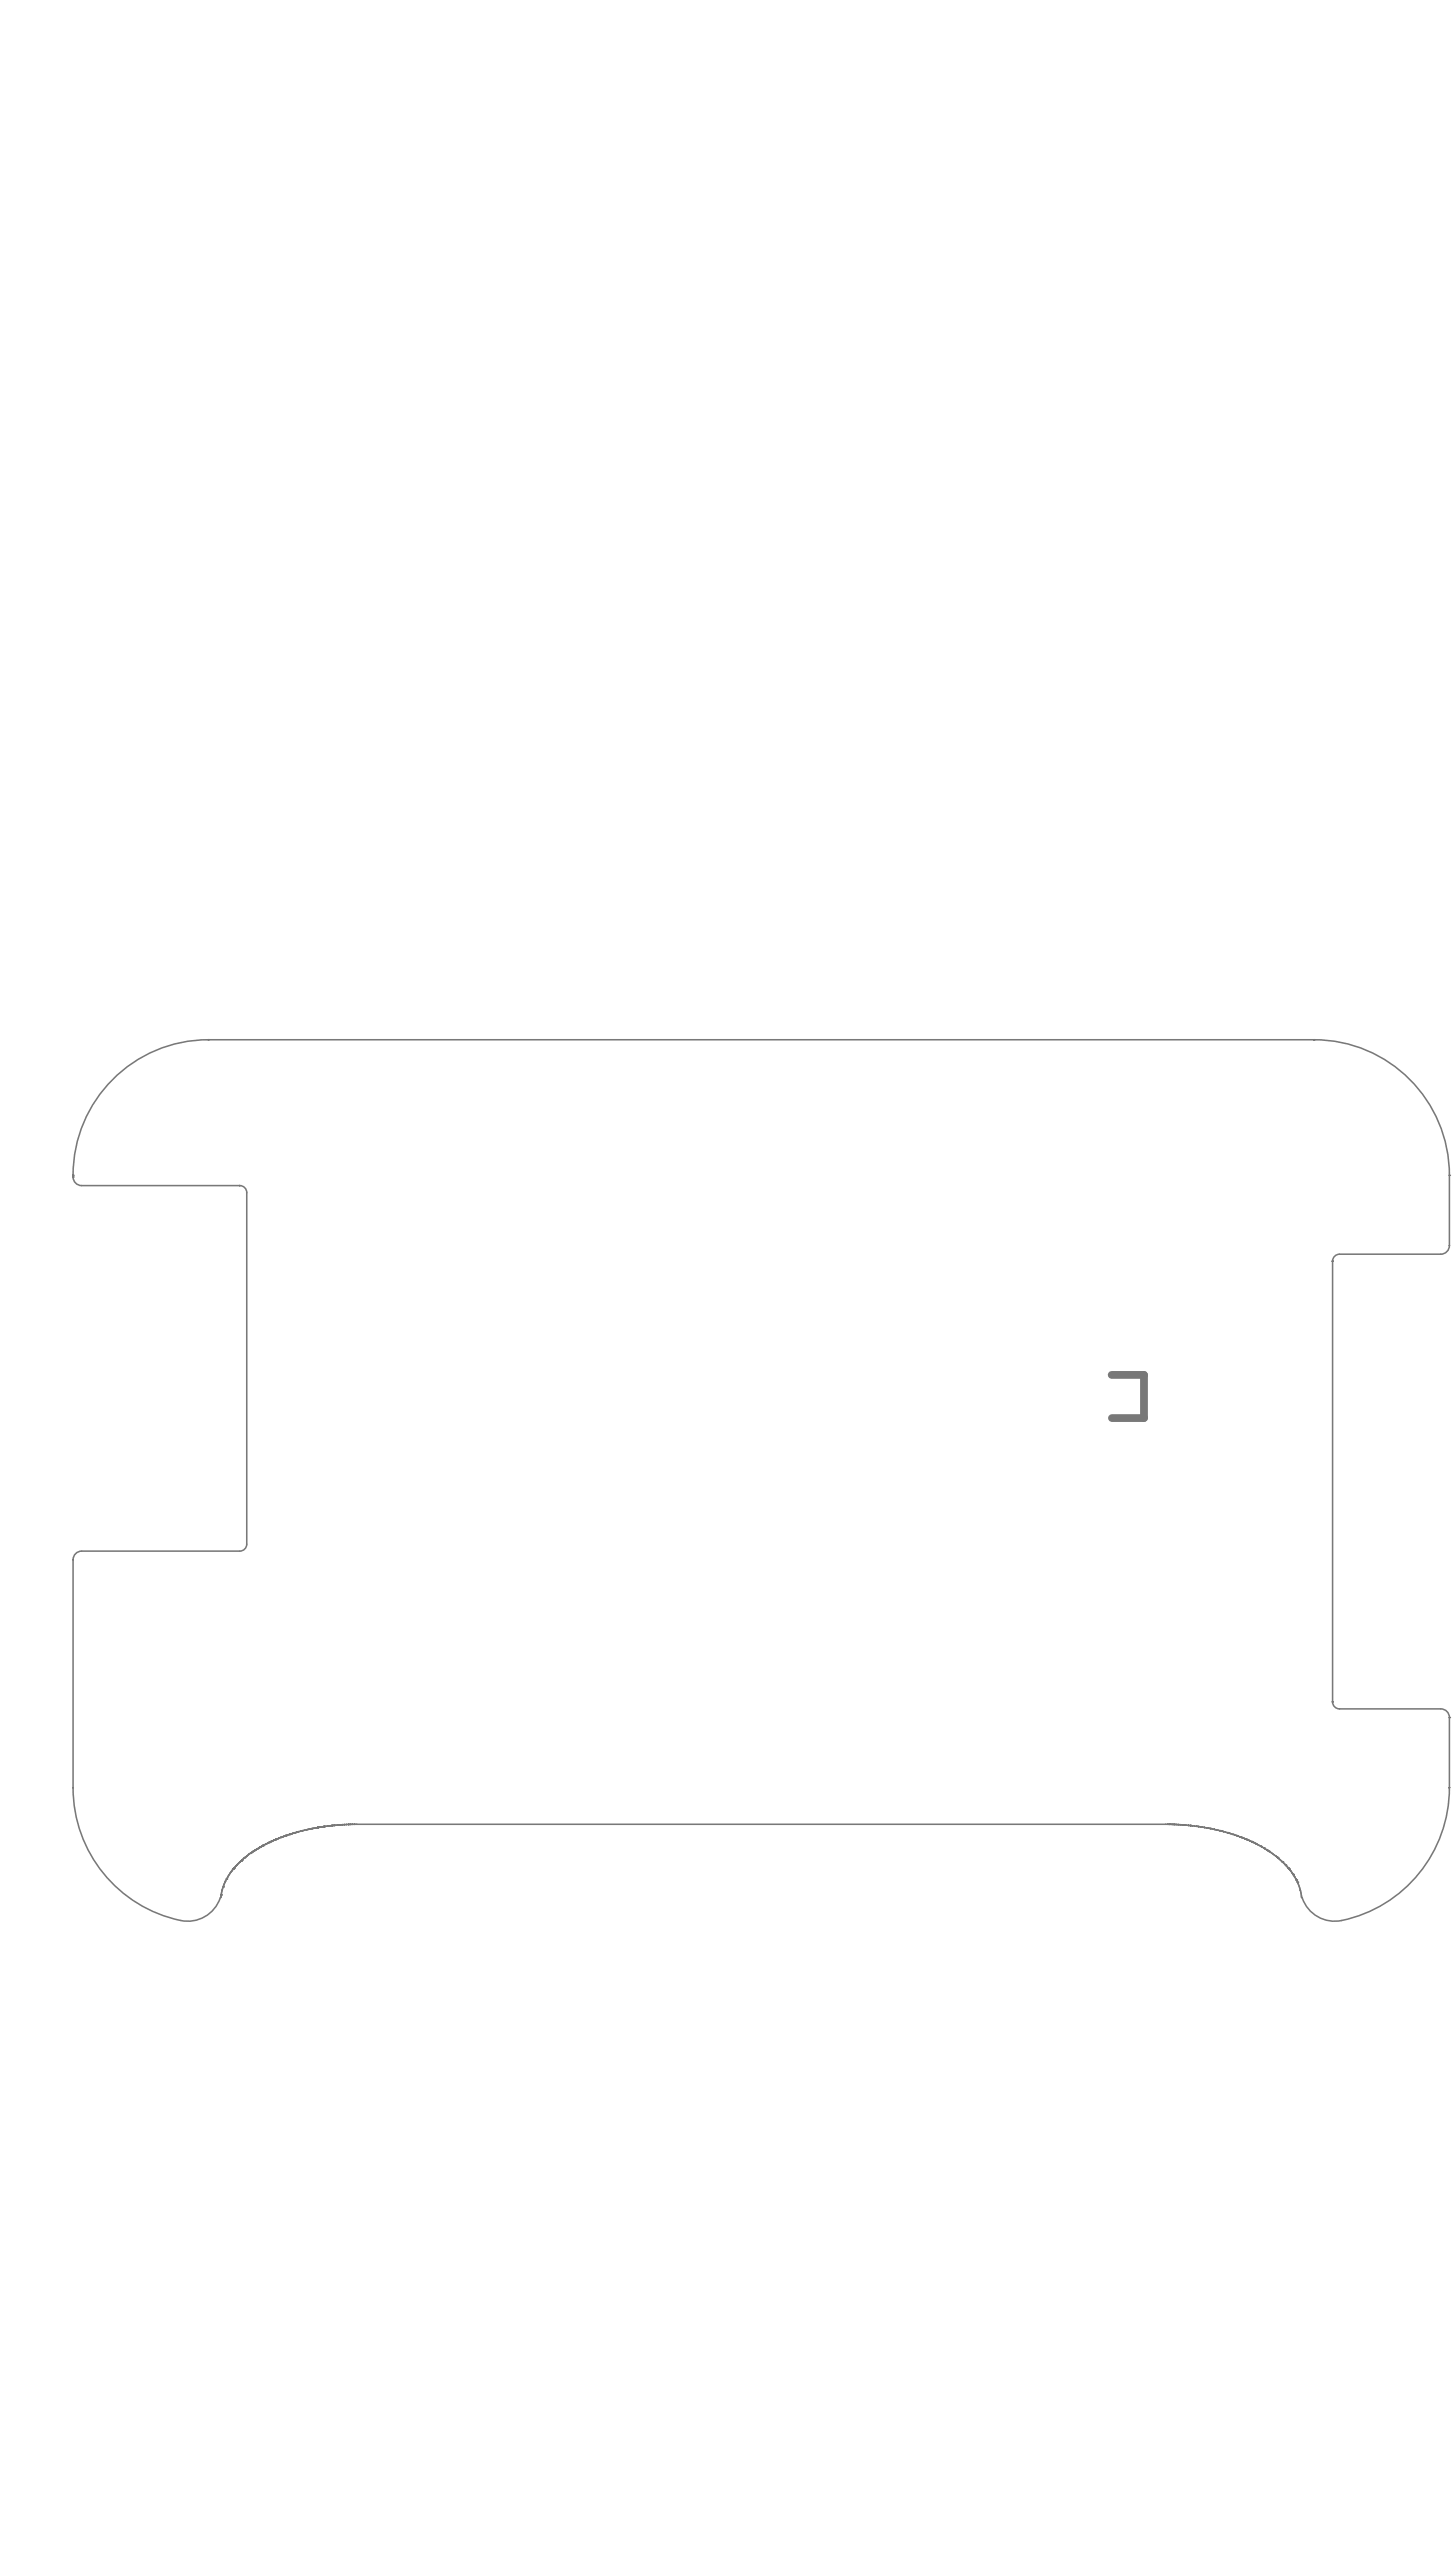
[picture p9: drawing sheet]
<svg xmlns="http://www.w3.org/2000/svg" width="310mm" height="548mm" viewBox="0 0 310 548" stroke-linecap="round" stroke-linejoin="round" font-family="sans-serif">
<path d="M308.9 250.6h.1M308.9 265.5h.1M308.9 381.1h.1" fill="none" stroke="#787878" stroke-width=".33"/>
<circle cx="308.9" cy="250.6" r=".17" fill="#787878"/>
<path d="M284 268.8h.1" fill="none" stroke="#787878" stroke-width=".33"/>
<circle cx="280.1" cy="221.7" r=".17" fill="#787878"/>
<path d="M280.1 221.7h.1M276 400.3l.2 .2M276.2 400.5h.1M276.2 400.5l.1 .3M276.3 400.8h.1M277.3 403.7v.2" fill="none" stroke="#787878" stroke-width=".33"/>
<circle cx="276.3" cy="400.8" r=".17" fill="#787878"/>
<path d="M276.3 400.8h.1M276.3 400.8l.2 .5M276.5 401.3h.1M276.5 401.3l.1 .2" fill="none" stroke="#787878" stroke-width=".33"/>
<circle cx="276.5" cy="401.3" r=".17" fill="#787878"/>
<path d="M274.4 398h.1M276.6 401.5h.1M276.6 401.5l.5 1.5M277.1 403h.1" fill="none" stroke="#787878" stroke-width=".33"/>
<circle cx="274.6" cy="398.2" r=".17" fill="#787878"/>
<path d="M274.4 398h.1M274.4 398l.2 .2M274.6 398.2h.1" fill="none" stroke="#787878" stroke-width=".33"/>
<g fill="#787878">
<circle cx="274.6" cy="398.2" r=".17"/>
<circle cx="274.8" cy="398.5" r=".17"/>
</g>
<path d="M274.6 398.2h.1M274.6 398.2l.2 .3M274.8 398.5h.1M274.8 398.5l.1 .2M274.9 398.7h.1M274.9 398.7l.2 .2M275.1 398.9h.1M275.1 398.9l.2 .2M275.3 399.1h.1M275.3 399.1l.2 .3M275.5 399.4h.1" fill="none" stroke="#787878" stroke-width=".33"/>
<circle cx="275.6" cy="399.6" r=".17" fill="#787878"/>
<path d="M275.5 399.4h.1M275.5 399.4l.1 .2M275.6 399.6h.1" fill="none" stroke="#787878" stroke-width=".33"/>
<circle cx="275.6" cy="399.6" r=".17" fill="#787878"/>
<path d="M275.6 399.6h.1" fill="none" stroke="#787878" stroke-width=".33"/>
<circle cx="273.3" cy="396.9" r=".17" fill="#787878"/>
<path d="M273.3 396.9h.1" fill="none" stroke="#787878" stroke-width=".33"/>
<circle cx="273.3" cy="396.9" r=".17" fill="#787878"/>
<g fill="none" stroke="#787878" stroke-width=".33">
<path d="M271.1 395.1h.1M271.1 395.1l.2 .2M271.3 395.3h.1M271.3 395.3l.3 .2M271.6 395.5h.1M271.6 395.5l.3 .2M271.9 395.7h.1M271.9 395.7l.2 .2M272.1 395.9h.1M273.3 396.9l.3 .2M273.3 396.9h.1M273.6 397.1h.1"/>
<path d="M273.6 397.1l.2 .2M273.8 397.3h.1"/>
</g>
<circle cx="272.1" cy="395.9" r=".17" fill="#787878"/>
<path d="M272.1 395.9h.1M272.1 395.9l.3 .2M272.4 396.1h.1" fill="none" stroke="#787878" stroke-width=".33"/>
<circle cx="272.4" cy="396.1" r=".17" fill="#787878"/>
<path d="M268.4 393.4h.1M268.4 393.4l.3 .2M268.7 393.6h.1M272.4 396.1h.1M272.4 396.1l.2 .2M272.6 396.3h.1" fill="none" stroke="#787878" stroke-width=".33"/>
<circle cx="268.7" cy="393.6" r=".17" fill="#787878"/>
<path d="M268.7 393.6h.1M268.7 393.6l.3 .2M269 393.8h.1M269 393.8l.3 .1M269.3 393.9h.1" fill="none" stroke="#787878" stroke-width=".33"/>
<circle cx="269.3" cy="393.9" r=".17" fill="#787878"/>
<path d="M269.3 393.9h.1" fill="none" stroke="#787878" stroke-width=".33"/>
<circle cx="269.3" cy="393.9" r=".17" fill="#787878"/>
<path d="M269.3 393.9h.1M269.3 393.9l.3 .2M269.6 394.1h.1M269.6 394.1l.3 .2M269.9 394.3h.1" fill="none" stroke="#787878" stroke-width=".33"/>
<circle cx="269.9" cy="394.3" r=".17" fill="#787878"/>
<path d="M269.9 394.3h.1M269.9 394.3l.3 .2M270.2 394.5h.1" fill="none" stroke="#787878" stroke-width=".33"/>
<circle cx="270.5" cy="394.7" r=".17" fill="#787878"/>
<path d="M264.3 391.6h.1M270.2 394.5h.1M270.2 394.5l.3 .2M270.5 394.7h.1" fill="none" stroke="#787878" stroke-width=".33"/>
<circle cx="264.3" cy="391.6" r=".17" fill="#787878"/>
<path d="M264.3 391.6h.1" fill="none" stroke="#787878" stroke-width=".33"/>
<circle cx="264.3" cy="391.6" r=".17" fill="#787878"/>
<path d="M264.3 391.6h.1M264.3 391.6l.3 .1M264.6 391.7h.1" fill="none" stroke="#787878" stroke-width=".33"/>
<circle cx="264.6" cy="391.7" r=".17" fill="#787878"/>
<path d="M264.6 391.7h.1M264.6 391.7l.4 .1M265 391.8h.1" fill="none" stroke="#787878" stroke-width=".33"/>
<circle cx="265" cy="391.8" r=".17" fill="#787878"/>
<path d="M265 391.8h.1M265 391.8l.4 .2M265.4 392h.1" fill="none" stroke="#787878" stroke-width=".33"/>
<circle cx="265.4" cy="392" r=".17" fill="#787878"/>
<path d="M265.4 392h.1" fill="none" stroke="#787878" stroke-width=".33"/>
<circle cx="265.4" cy="392" r=".17" fill="#787878"/>
<path d="M265.4 392l.3 .1" fill="none" stroke="#787878" stroke-width=".33"/>
<circle cx="265.7" cy="392.1" r=".17" fill="#787878"/>
<path d="M265.7 392.1h.1" fill="none" stroke="#787878" stroke-width=".33"/>
<circle cx="265.7" cy="392.1" r=".17" fill="#787878"/>
<path d="M265.7 392.1l.4 .2M266.1 392.3h.1" fill="none" stroke="#787878" stroke-width=".33"/>
<circle cx="266.1" cy="392.3" r=".17" fill="#787878"/>
<path d="M266.1 392.3l.3 .1M266.4 392.4h.1M266.4 392.4l.3 .2M266.7 392.6h.1" fill="none" stroke="#787878" stroke-width=".33"/>
<g fill="#787878">
<circle cx="266.8" cy="392.6" r=".17"/>
<circle cx="266.7" cy="392.6" r=".17"/>
</g>
<path d="M266.7 392.6h.1M266.7 392.6l.4 .2M267.1 392.8h.1" fill="none" stroke="#787878" stroke-width=".33"/>
<circle cx="267.1" cy="392.8" r=".17" fill="#787878"/>
<path d="M260.8 390.5h.1M260.8 390.5l.4 .1M261.2 390.6h.1M261.2 390.6l.4 .1M267.1 392.8h.1" fill="none" stroke="#787878" stroke-width=".33"/>
<circle cx="261.6" cy="390.7" r=".17" fill="#787878"/>
<path d="M261.6 390.7h.1" fill="none" stroke="#787878" stroke-width=".33"/>
<circle cx="261.6" cy="390.7" r=".17" fill="#787878"/>
<path d="M261.6 390.7l.4 .1" fill="none" stroke="#787878" stroke-width=".33"/>
<circle cx="262" cy="390.8" r=".17" fill="#787878"/>
<path d="M262 390.8h.1M262 390.8l.4 .1M262.4 390.9h.1M262.4 390.9l.4 .1M262.8 391h.1" fill="none" stroke="#787878" stroke-width=".33"/>
<circle cx="262.8" cy="391" r=".17" fill="#787878"/>
<path d="M262.8 391l.3 .2M263.1 391.2h.1M263.1 391.2l.4 .1" fill="none" stroke="#787878" stroke-width=".33"/>
<circle cx="263.5" cy="391.3" r=".17" fill="#787878"/>
<path d="M258.8 390h.1M258.8 390l.4 .1M259.2 390.1h.1M263.5 391.3h.1" fill="none" stroke="#787878" stroke-width=".33"/>
<circle cx="259.2" cy="390.1" r=".17" fill="#787878"/>
<path d="M259.2 390.1l.4 .1M259.6 390.2h.1M259.6 390.2l.4 .1M260 390.3h.1" fill="none" stroke="#787878" stroke-width=".33"/>
<circle cx="260" cy="390.3" r=".17" fill="#787878"/>
<path d="M260 390.3h.1M260 390.3l.4 .1M260.4 390.4h.1" fill="none" stroke="#787878" stroke-width=".33"/>
<circle cx="260.4" cy="390.4" r=".17" fill="#787878"/>
<path d="M260.4 390.4h.1" fill="none" stroke="#787878" stroke-width=".33"/>
<circle cx="260.4" cy="390.4" r=".17" fill="#787878"/>
<path d="M254.1 389.2h.1M254.1 389.2l.5 .1M254.6 389.3h.1M254.6 389.3h.4" fill="none" stroke="#787878" stroke-width=".33"/>
<circle cx="255" cy="389.3" r=".17" fill="#787878"/>
<path d="M255 389.3h.1" fill="none" stroke="#787878" stroke-width=".33"/>
<circle cx="255" cy="389.3" r=".17" fill="#787878"/>
<path d="M255 389.3l.4 .1M255.4 389.4h.1" fill="none" stroke="#787878" stroke-width=".33"/>
<circle cx="255.4" cy="389.4" r=".17" fill="#787878"/>
<path d="M251.1 389h.1M251.1 389h.4M251.5 389h.1M255.4 389.4h.5M255.9 389.4h.1M255.9 389.4l.4 .1M256.3 389.5h.1M256.3 389.5l.4 .1M256.7 389.6h.1" fill="none" stroke="#787878" stroke-width=".33"/>
<circle cx="251.1" cy="389" r=".17" fill="#787878"/>
<path d="M251.5 389h.1" fill="none" stroke="#787878" stroke-width=".33"/>
<circle cx="251.5" cy="389" r=".17" fill="#787878"/>
<path d="M251.5 389h.5" fill="none" stroke="#787878" stroke-width=".33"/>
<circle cx="252" cy="389" r=".17" fill="#787878"/>
<path d="M252 389h.1" fill="none" stroke="#787878" stroke-width=".33"/>
<circle cx="252" cy="389" r=".17" fill="#787878"/>
<path d="M252 389h.4M252.4 389h.1" fill="none" stroke="#787878" stroke-width=".33"/>
<circle cx="252.4" cy="389" r=".17" fill="#787878"/>
<path d="M252.4 389h.1M252.4 389l.4 .1M252.8 389.1h.1M252.8 389.1h.5M253.3 389.1h.1M253.7 389.2h.1" fill="none" stroke="#787878" stroke-width=".33"/>
<circle cx="253.3" cy="389.1" r=".17" fill="#787878"/>
<path d="M253.3 389.1l.4 .1" fill="none" stroke="#787878" stroke-width=".33"/>
<circle cx="253.7" cy="389.2" r=".17" fill="#787878"/>
<path d="M253.7 389.2h.1" fill="none" stroke="#787878" stroke-width=".33"/>
<circle cx="253.7" cy="389.2" r=".17" fill="#787878"/>
<path d="M253.7 389.2h.1" fill="none" stroke="#787878" stroke-width=".33"/>
<circle cx="253.7" cy="389.2" r=".17" fill="#787878"/>
<path d="M248.5 388.9h.1M248.5 388.9h.4M248.9 388.9h.1" fill="none" stroke="#787878" stroke-width=".33"/>
<g fill="#787878">
<circle cx="248.9" cy="388.9" r=".17"/>
<circle cx="249.3" cy="388.9" r=".17"/>
</g>
<path d="M248.9 388.9h.1M248.9 388.9h.4M249.3 388.9h.1M249.3 388.9h.5" fill="none" stroke="#787878" stroke-width=".33"/>
<circle cx="249.8" cy="388.9" r=".17" fill="#787878"/>
<path d="M249.8 388.9h.1" fill="none" stroke="#787878" stroke-width=".33"/>
<g fill="#787878">
<circle cx="250.2" cy="388.9" r=".17"/>
<circle cx="249.8" cy="388.9" r=".17"/>
</g>
<path d="M249.8 388.9h.1M249.8 388.9h.4M250.2 388.9h.1" fill="none" stroke="#787878" stroke-width=".33"/>
<circle cx="250.2" cy="388.9" r=".17" fill="#787878"/>
<path d="M250.2 388.9h.1" fill="none" stroke="#787878" stroke-width=".33"/>
<circle cx="250.2" cy="388.9" r=".17" fill="#787878"/>
<path d="M72.9 389h.1M73.4 389h.1M73.8 388.9h.1M73.8 388.9l-.4 .1M76 388.9h.1M76 388.9h-.4" fill="none" stroke="#787878" stroke-width=".33"/>
<circle cx="73.4" cy="389" r=".17" fill="#787878"/>
<path d="M73.8 388.9h.1M74.3 388.9h-.5" fill="none" stroke="#787878" stroke-width=".33"/>
<circle cx="74.3" cy="388.9" r=".17" fill="#787878"/>
<path d="M72.9 389h.1M73.4 389h.1M73.4 389h-.5M74.3 388.9h.1M74.7 388.9h.1" fill="none" stroke="#787878" stroke-width=".33"/>
<circle cx="74.3" cy="388.9" r=".17" fill="#787878"/>
<path d="M74.7 388.9h-.4" fill="none" stroke="#787878" stroke-width=".33"/>
<circle cx="74.7" cy="388.9" r=".17" fill="#787878"/>
<path d="M74.7 388.9h.1" fill="none" stroke="#787878" stroke-width=".33"/>
<circle cx="74.3" cy="388.9" r=".17" fill="#787878"/>
<path d="M72.1 389h.1" fill="none" stroke="#787878" stroke-width=".33"/>
<circle cx="72.1" cy="389" r=".17" fill="#787878"/>
<path d="M72.5 389h.1M72.9 389h-.4" fill="none" stroke="#787878" stroke-width=".33"/>
<circle cx="72.9" cy="389" r=".17" fill="#787878"/>
<path d="M72.1 389h.1M72.5 389h-.4M72.9 389h.1" fill="none" stroke="#787878" stroke-width=".33"/>
<g fill="#787878">
<circle cx="72.5" cy="389" r=".17"/>
<circle cx="72.1" cy="389" r=".17"/>
</g>
<path d="M69.5 389.3h.1M69.9 389.3h-.4" fill="none" stroke="#787878" stroke-width=".33"/>
<circle cx="69.9" cy="389.3" r=".17" fill="#787878"/>
<path d="M68.6 389.4h.1M69 389.4h.1M69.9 389.3h.1" fill="none" stroke="#787878" stroke-width=".33"/>
<circle cx="69" cy="389.4" r=".17" fill="#787878"/>
<path d="M69.5 389.3l-.5 .1M69.5 389.3h.1" fill="none" stroke="#787878" stroke-width=".33"/>
<circle cx="69" cy="389.4" r=".17" fill="#787878"/>
<path d="M68.6 389.4h.1" fill="none" stroke="#787878" stroke-width=".33"/>
<circle cx="68.6" cy="389.4" r=".17" fill="#787878"/>
<path d="M69 389.4h-.4" fill="none" stroke="#787878" stroke-width=".33"/>
<circle cx="69" cy="389.4" r=".17" fill="#787878"/>
<path d="M69 389.4h.1M69.9 389.3h.1" fill="none" stroke="#787878" stroke-width=".33"/>
<circle cx="69.9" cy="389.3" r=".17" fill="#787878"/>
<path d="M70.3 389.2l-.4 .1M70.3 389.2h.1" fill="none" stroke="#787878" stroke-width=".33"/>
<circle cx="70.8" cy="389.2" r=".17" fill="#787878"/>
<path d="M70.8 389.2h.1" fill="none" stroke="#787878" stroke-width=".33"/>
<circle cx="70.8" cy="389.2" r=".17" fill="#787878"/>
<path d="M70.3 389.2h.1M71.2 389.1l-.9 .1M71.2 389.1h.1" fill="none" stroke="#787878" stroke-width=".33"/>
<circle cx="70.8" cy="389.2" r=".17" fill="#787878"/>
<path d="M70.8 389.2h.1" fill="none" stroke="#787878" stroke-width=".33"/>
<circle cx="71.2" cy="389.1" r=".17" fill="#787878"/>
<path d="M71.2 389.1h.1" fill="none" stroke="#787878" stroke-width=".33"/>
<circle cx="71.2" cy="389.1" r=".17" fill="#787878"/>
<path d="M70.8 389.2h.1" fill="none" stroke="#787878" stroke-width=".33"/>
<circle cx="65.3" cy="390.1" r=".17" fill="#787878"/>
<path d="M65.3 390.1h.1" fill="none" stroke="#787878" stroke-width=".33"/>
<circle cx="65.3" cy="390.1" r=".17" fill="#787878"/>
<path d="M65.7 390h.1M65.7 390l-.4 .1" fill="none" stroke="#787878" stroke-width=".33"/>
<circle cx="67.8" cy="389.6" r=".17" fill="#787878"/>
<path d="M67.8 389.6h.1M68.2 389.5h.1" fill="none" stroke="#787878" stroke-width=".33"/>
<circle cx="67.8" cy="389.6" r=".17" fill="#787878"/>
<path d="M68.2 389.5l-.4 .1M68.2 389.5h.1" fill="none" stroke="#787878" stroke-width=".33"/>
<circle cx="68.2" cy="389.5" r=".17" fill="#787878"/>
<path d="M62.5 390.8h.1" fill="none" stroke="#787878" stroke-width=".33"/>
<circle cx="62.5" cy="390.8" r=".17" fill="#787878"/>
<path d="M62.9 390.7l-.4 .1" fill="none" stroke="#787878" stroke-width=".33"/>
<circle cx="62.9" cy="390.7" r=".17" fill="#787878"/>
<path d="M62.1 390.9h.1M62.5 390.8l-.4 .1M62.9 390.7h.1" fill="none" stroke="#787878" stroke-width=".33"/>
<circle cx="62.5" cy="390.8" r=".17" fill="#787878"/>
<path d="M62.5 390.8h.1" fill="none" stroke="#787878" stroke-width=".33"/>
<circle cx="62.1" cy="390.9" r=".17" fill="#787878"/>
<path d="M62.1 390.9h.1" fill="none" stroke="#787878" stroke-width=".33"/>
<circle cx="62.1" cy="390.9" r=".17" fill="#787878"/>
<path d="M62.9 390.7h.1" fill="none" stroke="#787878" stroke-width=".33"/>
<circle cx="62.9" cy="390.7" r=".17" fill="#787878"/>
<path d="M63.3 390.6l-.4 .1M63.3 390.6h.1M63.7 390.5l-.4 .1M63.7 390.5h.1" fill="none" stroke="#787878" stroke-width=".33"/>
<circle cx="63.3" cy="390.6" r=".17" fill="#787878"/>
<path d="M64.1 390.4h.1M64.5 390.3l-.4 .1M64.5 390.3h.1" fill="none" stroke="#787878" stroke-width=".33"/>
<circle cx="64.5" cy="390.3" r=".17" fill="#787878"/>
<path d="M60.2 391.6h.1M60.6 391.4l-.4 .2M60.6 391.4h.1M63.7 390.5h.1M64.1 390.4l-.4 .1M64.1 390.4h.1M64.5 390.3h.1" fill="none" stroke="#787878" stroke-width=".33"/>
<circle cx="60.2" cy="391.6" r=".17" fill="#787878"/>
<path d="M60.6 391.4h.1M61 391.3l-.4 .1" fill="none" stroke="#787878" stroke-width=".33"/>
<circle cx="61" cy="391.3" r=".17" fill="#787878"/>
<path d="M59.1 392h.1M61 391.3h.1" fill="none" stroke="#787878" stroke-width=".33"/>
<circle cx="59.1" cy="392" r=".17" fill="#787878"/>
<path d="M59.5 391.8l-.4 .2M59.5 391.8h.1" fill="none" stroke="#787878" stroke-width=".33"/>
<circle cx="59.8" cy="391.7" r=".17" fill="#787878"/>
<path d="M58.8 392.1h.1M59.5 391.8h.1M59.8 391.7h.1M59.8 391.7l-.3 .1M60.2 391.6l-.4 .1M60.2 391.6h.1" fill="none" stroke="#787878" stroke-width=".33"/>
<circle cx="58.8" cy="392.1" r=".17" fill="#787878"/>
<path d="M59.1 392l-.3 .1" fill="none" stroke="#787878" stroke-width=".33"/>
<circle cx="59.1" cy="392" r=".17" fill="#787878"/>
<path d="M58.8 392.1h.1M59.1 392h.1" fill="none" stroke="#787878" stroke-width=".33"/>
<circle cx="58.8" cy="392.1" r=".17" fill="#787878"/>
<path d="M58.8 392.1h.1" fill="none" stroke="#787878" stroke-width=".33"/>
<circle cx="61" cy="391.3" r=".17" fill="#787878"/>
<path d="M61 391.3h.1M61.3 391.2l-.3 .1M61.3 391.2h.1" fill="none" stroke="#787878" stroke-width=".33"/>
<circle cx="56.1" cy="393.4" r=".17" fill="#787878"/>
<path d="M56.1 393.4h.1" fill="none" stroke="#787878" stroke-width=".33"/>
<circle cx="56.1" cy="393.4" r=".17" fill="#787878"/>
<path d="M55.4 393.8h.1M55.8 393.6h.1M56.1 393.4l-.3 .2M56.1 393.4h.1" fill="none" stroke="#787878" stroke-width=".33"/>
<circle cx="55.4" cy="393.8" r=".17" fill="#787878"/>
<path d="M55.4 393.8h.1" fill="none" stroke="#787878" stroke-width=".33"/>
<g fill="#787878">
<circle cx="55.8" cy="393.6" r=".17"/>
<circle cx="55.4" cy="393.8" r=".17"/>
</g>
<path d="M55.1 393.9h.1M55.4 393.8h.1M55.8 393.6l-.4 .2M55.8 393.6h.1" fill="none" stroke="#787878" stroke-width=".33"/>
<circle cx="55.1" cy="393.9" r=".17" fill="#787878"/>
<path d="M55.1 393.9h.1M55.4 393.8l-.3 .1M55.4 393.8h.1" fill="none" stroke="#787878" stroke-width=".33"/>
<circle cx="55.4" cy="393.8" r=".17" fill="#787878"/>
<path d="M55.1 393.9h.1M55.4 393.8h.1" fill="none" stroke="#787878" stroke-width=".33"/>
<circle cx="57.4" cy="392.8" r=".17" fill="#787878"/>
<path d="M57.4 392.8h.1M57.7 392.6l-.3 .2M57.7 392.6h.1" fill="none" stroke="#787878" stroke-width=".33"/>
<g fill="#787878">
<circle cx="57.7" cy="392.6" r=".17"/>
<circle cx="57" cy="392.9" r=".17"/>
</g>
<path d="M57.1 392.9h-.1M57.4 392.8l-.4 .1M57.4 392.8h.1" fill="none" stroke="#787878" stroke-width=".33"/>
<circle cx="57.4" cy="392.8" r=".17" fill="#787878"/>
<path d="M57.7 392.6h.1M58.1 392.4h.1" fill="none" stroke="#787878" stroke-width=".33"/>
<circle cx="58.1" cy="392.4" r=".17" fill="#787878"/>
<path d="M53.4 395.1h.1M57.7 392.6h.1M58.1 392.4l-.4 .2M58.1 392.4h.1" fill="none" stroke="#787878" stroke-width=".33"/>
<circle cx="53.4" cy="395.1" r=".17" fill="#787878"/>
<path d="M52.3 395.9h.1M52.6 395.7l-.3 .2M52.6 395.7h.1M53.1 395.3h.1M53.4 395.1l-.3 .2M53.4 395.1h.1M53.7 394.9l-.3 .2M53.7 394.9h.1" fill="none" stroke="#787878" stroke-width=".33"/>
<circle cx="53.4" cy="395.1" r=".17" fill="#787878"/>
<path d="M52.6 395.7h.1M52.9 395.5h.1M52.9 395.5l-.3 .2M53.1 395.3l-.2 .2M53.1 395.3h.1M53.4 395.1h.1M53.7 394.9h.1M54 394.7h.1M54.2 394.5l-.2 .2M54.2 394.5h.1" fill="none" stroke="#787878" stroke-width=".33"/>
<circle cx="53.7" cy="394.9" r=".17" fill="#787878"/>
<path d="M54 394.7l-.3 .2M54 394.7h.1M54.5 394.3h.1" fill="none" stroke="#787878" stroke-width=".33"/>
<circle cx="54.2" cy="394.5" r=".17" fill="#787878"/>
<path d="M51.8 396.3h.1M52.1 396.1h.1M52.1 396.1l-.3 .2M52.3 395.9l-.2 .2M52.3 395.9h.1M54.2 394.5h.1M54.5 394.3l-.3 .2M54.5 394.3h.1" fill="none" stroke="#787878" stroke-width=".33"/>
<circle cx="52.1" cy="396.1" r=".17" fill="#787878"/>
<path d="M48.9 399.6h.1M49 399.4l-.1 .2M49 399.4h.1M51.8 396.3h.1" fill="none" stroke="#787878" stroke-width=".33"/>
<circle cx="49.9" cy="398.2" r=".17" fill="#787878"/>
<path d="M49.9 398.2h.1M50.1 398l-.2 .2M50.1 398h.1" fill="none" stroke="#787878" stroke-width=".33"/>
<circle cx="49.9" cy="398.2" r=".17" fill="#787878"/>
<g fill="none" stroke="#787878" stroke-width=".33">
<path d="M49 399.4h.1M49.2 399.1l-.2 .3M49.2 399.1h.1M49.4 398.9l-.2 .2M49.4 398.9h.1M49.5 398.7l-.1 .2M49.5 398.7h.1M49.7 398.5h.1M49.9 398.2l-.2 .3M49.9 398.2h.1M50.1 398h.1M50.3 397.8l-.2 .2"/>
<path d="M50.3 397.8h.1"/>
</g>
<circle cx="49.7" cy="398.5" r=".17" fill="#787878"/>
<path d="M49.5 398.7h.1M49.7 398.5l-.2 .2M49.7 398.5h.1M50.3 397.8h.1M50.5 397.6l-.2 .2M50.5 397.6h.1M50.7 397.3h.1M50.7 397.3l-.2 .3M51.1 396.9l-.4 .4M51.1 396.9h.1" fill="none" stroke="#787878" stroke-width=".33"/>
<circle cx="47.1" cy="403.9" r=".17" fill="#787878"/>
<path d="M47.1 404.4h.1M47.1 404.2v.2" fill="none" stroke="#787878" stroke-width=".33"/>
<circle cx="47.1" cy="403.9" r=".17" fill="#787878"/>
<path d="M47.1 403.9v.3M47.1 403.9h.1M47.2 403.7l-.1 .2M47.7 401.7h.1M47.8 401.5l-.1 .2M47.8 401.5h.1M47.9 401.3l-.1 .2" fill="none" stroke="#787878" stroke-width=".33"/>
<circle cx="47.6" cy="402.2" r=".17" fill="#787878"/>
<path d="M44.4 221.7h.1M47.3 403h.1M47.7 401.7l-.4 1.3M47.7 401.7h.1M47.9 401.3h.1" fill="none" stroke="#787878" stroke-width=".33"/>
<circle cx="44.4" cy="221.7" r=".17" fill="#787878"/>
<path d="M15.6 250.6h.1M15.6 332.5h.1M15.6 381.1h.1" fill="none" stroke="#787878" stroke-width=".33"/>
<circle cx="15.6" cy="250.6" r=".17" fill="#787878"/>
<path d="M15.6 250.6v.3" fill="none" stroke="#787878" stroke-width=".33"/>
<circle cx="15.6" cy="250.9" r=".17" fill="#787878"/>
<path d="M15.6 250.9h.1M308.9 366.1h.1" fill="none" stroke="#787878" stroke-width=".33"/>
<circle cx="308.9" cy="366.1" r=".17" fill="#787878"/>
<g fill="none" stroke="#787878" stroke-width=".33">
<path d="M284 362.8h.1M267.8 393.1h.1M272.6 396.3l.3 .2M272.9 396.5h.1M272.9 396.5l.2 .2M273.1 396.7h.1M273.1 396.7l.2 .2M275.6 399.6l.2 .2M275.8 399.8h.1M275.8 399.8l.1 .3M275.9 400.1h.1M275.9 400.1l.1 .2"/>
<path d="M277.1 403l.2 .7"/>
</g>
<circle cx="267.8" cy="393.1" r=".17" fill="#787878"/>
<path d="M267.8 393.1h.1M267.8 393.1l.3 .1M268.1 393.2h.1M268.1 393.2l.3 .2" fill="none" stroke="#787878" stroke-width=".33"/>
<circle cx="257.5" cy="389.7" r=".17" fill="#787878"/>
<path d="M257.5 389.7h.1M257.5 389.7l.5 .1" fill="none" stroke="#787878" stroke-width=".33"/>
<circle cx="258" cy="389.8" r=".17" fill="#787878"/>
<path d="M258 389.8h.1" fill="none" stroke="#787878" stroke-width=".33"/>
<circle cx="258" cy="389.8" r=".17" fill="#787878"/>
<path d="M66.5 389.8h.1M67.4 389.6h.1M67.8 389.6h-.4M258 389.8l.4 .1M258.4 389.9h.1M258.4 389.9l.4 .1" fill="none" stroke="#787878" stroke-width=".33"/>
<circle cx="66.5" cy="389.8" r=".17" fill="#787878"/>
<path d="M66.1 389.9h.1M66.9 389.7l-.4 .1M66.9 389.7h.1M67.4 389.6l-.5 .1M67.4 389.6h.1" fill="none" stroke="#787878" stroke-width=".33"/>
<circle cx="66.1" cy="389.9" r=".17" fill="#787878"/>
<path d="M66.1 389.9h.1M66.5 389.8l-.4 .1" fill="none" stroke="#787878" stroke-width=".33"/>
<circle cx="66.5" cy="389.8" r=".17" fill="#787878"/>
<path d="M66.1 389.9l-.4 .1M66.1 389.9h.1M66.5 389.8h.1" fill="none" stroke="#787878" stroke-width=".33"/>
<circle cx="66.1" cy="389.9" r=".17" fill="#787878"/>
<path d="M56.4 393.2l-.3 .2M56.4 393.2h.1M56.7 393.1l-.3 .1M56.7 393.1h.1" fill="none" stroke="#787878" stroke-width=".33"/>
<circle cx="56.7" cy="393.1" r=".17" fill="#787878"/>
<g fill="none" stroke="#787878" stroke-width=".33">
<path d="M52.6 254.2v75M308.9 250.6v14.9M284 268.9v93.9M15.6 332.5v48.6M308.9 366.1v15M48.7 399.8l-.1 .3M48.7 399.8h.1M48.9 399.6l-.2 .2M56.7 393.1h.1M57 392.9l-.3 .2M273.8 397.3l.2 .3M274 397.6h.1"/>
<path d="M47.3 403l-.1 .7M48.6 400.1l-.2 .2M48.6 400.1h.1M277.3 403.9l.1 .3M277.4 404.2h.1M277.4 404.2v.2M277.4 404.4h.1"/>
</g>
<circle cx="274" cy="397.6" r=".17" fill="#787878"/>
<g fill="none" stroke="#787878" stroke-width=".33">
<path d="M260.4 390.4l.4 .1M263.5 391.3l.4 .1M263.9 391.4h.1M263.9 391.4l.4 .2M267.1 392.8l.3 .1M267.4 392.9h.1M270.5 394.7l.3 .2M270.8 394.9h.1M270.8 394.9l.3 .2M274 397.6l.2 .2M274 397.6h.1M274.2 397.8h.1"/>
<path d="M274.2 397.8l.2 .2"/>
</g>
<circle cx="267.4" cy="392.9" r=".17" fill="#787878"/>
<path d="M250.2 388.9h.5M250.7 388.9h.1M267.4 392.9h.1" fill="none" stroke="#787878" stroke-width=".33"/>
<circle cx="250.7" cy="388.9" r=".17" fill="#787878"/>
<path d="M68.6 389.4l-.4 .1M71.6 389.1h.1M71.6 389.1h-.4M72.1 389l-.5 .1M75.1 388.9h.1M75.1 388.9h-.4M75.6 388.9h-.5M250.7 388.9l.4 .1M253.7 389.2h.4" fill="none" stroke="#787878" stroke-width=".33"/>
<circle cx="54.8" cy="394.1" r=".17" fill="#787878"/>
<path d="M54.8 394.1h.1M54.8 394.1l-.3 .2M55.1 393.9l-.3 .2" fill="none" stroke="#787878" stroke-width=".33"/>
<circle cx="58.4" cy="392.3" r=".17" fill="#787878"/>
<path d="M58.4 392.3l-.3 .1M58.4 392.3h.1M58.8 392.1l-.4 .2" fill="none" stroke="#787878" stroke-width=".33"/>
<circle cx="58.4" cy="392.3" r=".17" fill="#787878"/>
<path d="M61.7 391l-.4 .2" fill="none" stroke="#787878" stroke-width=".33"/>
<circle cx="61.7" cy="391" r=".17" fill="#787878"/>
<path d="M61.7 391h.1" fill="none" stroke="#787878" stroke-width=".33"/>
<circle cx="61.7" cy="391" r=".17" fill="#787878"/>
<path d="M61.7 391h.1M62.1 390.9l-.4 .1M64.9 390.2h.1M64.9 390.2l-.4 .1M65.3 390.1l-.4 .1M48.1 401l-.2 .3M48.1 401h.1M48.2 400.8l-.1 .2M48.3 400.5h.1M48.4 400.3l-.1 .2" fill="none" stroke="#787878" stroke-width=".33"/>
<circle cx="48.3" cy="400.5" r=".17" fill="#787878"/>
<path d="M256.7 389.6h.4M257.1 389.6h.1M48.3 400.5l-.1 .3M48.3 400.5h.1" fill="none" stroke="#787878" stroke-width=".33"/>
<circle cx="257.1" cy="389.6" r=".17" fill="#787878"/>
<path d="M257.1 389.6l.4 .1M257.1 389.6h.1M267.4 392.9l.4 .2" fill="none" stroke="#787878" stroke-width=".33"/>
<circle cx="51.6" cy="396.5" r=".17" fill="#787878"/>
<path d="M51.4 396.7h.1M51.6 396.5h.1M51.6 396.5l-.2 .2M51.8 396.3l-.2 .2" fill="none" stroke="#787878" stroke-width=".33"/>
<circle cx="51.4" cy="396.7" r=".17" fill="#787878"/>
<path d="M51.4 396.7l-.3 .2M51.4 396.7h.1" fill="none" stroke="#787878" stroke-width=".33"/>
<circle cx="51.4" cy="396.7" r=".17" fill="#787878"/>
<path d="M236.9 293.1h6.9v9.2h-6.8" fill="none" stroke="#787878" stroke-width="1.7"/>
<path d="M44.4 221.7h235.7M17.4 252.7h33.7M308.9 250.6h.1M284 268.8v.1M285.5 267.4h21.6M308.9 265.5h.1M17.4 330.7h33.7M285.5 364.3h21.6M76 388.9h172.5M308.9 381.1h.1" fill="none" stroke="#787878" stroke-width=".33"/>
<circle cx="284" cy="268.9" r=".17" fill="#787878"/>
<path d="M280.1 221.7h.1M284 268.9h.1M274.6 398.2h.1M274.8 398.5h.1M276.2 400.5h.1M276.3 400.8h.1M276.5 401.3h.1M277.1 403h.1" fill="none" stroke="#787878" stroke-width=".33"/>
<circle cx="274.8" cy="398.5" r=".17" fill="#787878"/>
<path d="M274.8 398.5h.1" fill="none" stroke="#787878" stroke-width=".33"/>
<circle cx="274.8" cy="398.5" r=".17" fill="#787878"/>
<path d="M271.9 395.7h.1M272.1 395.9h.1M273.3 396.9h.1M274.8 398.5h.1M275.1 398.9h.1M275.5 399.4h.1M275.6 399.6h.1" fill="none" stroke="#787878" stroke-width=".33"/>
<circle cx="272.1" cy="395.9" r=".17" fill="#787878"/>
<g fill="none" stroke="#787878" stroke-width=".33">
<path d="M264.3 391.6h.1M264.6 391.7h.1M265 391.8h.1M265.4 392h.1M265.7 392.1h.1M266.1 392.3h.1M268.7 393.6h.1M269 393.8h.1M269.3 393.9h.1M269.6 394.1h.1M269.9 394.3h.1M270.2 394.5h.1"/>
<path d="M270.5 394.7h.1M272.1 395.9h.1M272.4 396.1h.1"/>
</g>
<circle cx="266.4" cy="392.4" r=".17" fill="#787878"/>
<path d="M260.8 390.5h.1M266.4 392.4h.1M266.7 392.6h.1M267.1 392.8h.1" fill="none" stroke="#787878" stroke-width=".33"/>
<circle cx="261.6" cy="390.7" r=".17" fill="#787878"/>
<path d="M261.6 390.7h.1M262 390.8h.1" fill="none" stroke="#787878" stroke-width=".33"/>
<circle cx="262.8" cy="391" r=".17" fill="#787878"/>
<path d="M262.8 391h.1" fill="none" stroke="#787878" stroke-width=".33"/>
<circle cx="262.8" cy="391" r=".17" fill="#787878"/>
<path d="M262.8 391h.1M263.1 391.2h.1" fill="none" stroke="#787878" stroke-width=".33"/>
<g fill="#787878">
<circle cx="263.1" cy="391.2" r=".17"/>
<circle cx="263.5" cy="391.3" r=".17"/>
</g>
<path d="M263.5 391.3h.1" fill="none" stroke="#787878" stroke-width=".33"/>
<circle cx="263.5" cy="391.3" r=".17" fill="#787878"/>
<path d="M258.8 390h.1M259.2 390.1h.1M263.5 391.3h.1" fill="none" stroke="#787878" stroke-width=".33"/>
<circle cx="259.2" cy="390.1" r=".17" fill="#787878"/>
<path d="M254.1 389.2h.1M259.2 390.1h.1M260 390.3h.1M260.4 390.4h.1" fill="none" stroke="#787878" stroke-width=".33"/>
<circle cx="255.4" cy="389.4" r=".17" fill="#787878"/>
<path d="M251.1 389h.1M251.5 389h.1M252 389h.1M252.4 389h.1M255 389.3h.1M255.4 389.4h.1M255.9 389.4h.1M256.3 389.5h.1M256.7 389.6h.1" fill="none" stroke="#787878" stroke-width=".33"/>
<circle cx="251.5" cy="389" r=".17" fill="#787878"/>
<path d="M75.6 388.9h.1M248.9 388.9h.1M249.3 388.9h.1M249.8 388.9h.1M250.2 388.9h.1M251.5 389h.1M252 389h.1M253.3 389.1h.1M253.7 389.2h.1" fill="none" stroke="#787878" stroke-width=".33"/>
<circle cx="72.9" cy="389" r=".17" fill="#787878"/>
<path d="M72.1 389h.1M72.5 389h.1M72.9 389h.1M73.4 389h.1M73.8 388.9h.1M74.3 388.9h.1M74.7 388.9h.1" fill="none" stroke="#787878" stroke-width=".33"/>
<circle cx="72.9" cy="389" r=".17" fill="#787878"/>
<path d="M69 389.4h.1M69.9 389.3h.1M72.1 389h.1M72.5 389h.1M74.7 388.9h.1" fill="none" stroke="#787878" stroke-width=".33"/>
<circle cx="69" cy="389.4" r=".17" fill="#787878"/>
<path d="M68.6 389.4h.1M69 389.4h.1M70.8 389.2h.1" fill="none" stroke="#787878" stroke-width=".33"/>
<circle cx="70.8" cy="389.2" r=".17" fill="#787878"/>
<path d="M70.3 389.2h.1M70.8 389.2h.1M71.2 389.1h.1" fill="none" stroke="#787878" stroke-width=".33"/>
<circle cx="65.7" cy="390" r=".17" fill="#787878"/>
<path d="M65.7 390h.1" fill="none" stroke="#787878" stroke-width=".33"/>
<g fill="#787878">
<circle cx="65.7" cy="390" r=".17"/>
<circle cx="65.3" cy="390.1" r=".17"/>
</g>
<path d="M65.3 390.1h.1M65.7 390h.1M67.8 389.6h.1" fill="none" stroke="#787878" stroke-width=".33"/>
<circle cx="67.8" cy="389.6" r=".17" fill="#787878"/>
<path d="M67.8 389.6h.1M68.2 389.5h.1" fill="none" stroke="#787878" stroke-width=".33"/>
<circle cx="68.2" cy="389.5" r=".17" fill="#787878"/>
<path d="M62.5 390.8h.1M62.9 390.7h.1M67.8 389.6h.1M68.2 389.5h.1" fill="none" stroke="#787878" stroke-width=".33"/>
<circle cx="62.9" cy="390.7" r=".17" fill="#787878"/>
<path d="M62.1 390.9h.1M62.5 390.8h.1M62.9 390.7h.1M63.3 390.6h.1M63.7 390.5h.1M64.1 390.4h.1M64.5 390.3h.1" fill="none" stroke="#787878" stroke-width=".33"/>
<circle cx="64.1" cy="390.4" r=".17" fill="#787878"/>
<g fill="none" stroke="#787878" stroke-width=".33">
<path d="M49 399.4h.1M49.4 398.9h.1M49.7 398.5h.1M49.9 398.2h.1M50.3 397.8h.1M52.1 396.1h.1M52.3 395.9h.1M52.6 395.7h.1M53.1 395.3h.1M53.4 395.1h.1M53.7 394.9h.1M54 394.7h.1"/>
<path d="M54.2 394.5h.1M54.5 394.3h.1M55.1 393.9h.1M55.4 393.8h.1M55.8 393.6h.1M56.1 393.4h.1M57 392.9h.1M57.4 392.8h.1M57.7 392.6h.1M58.1 392.4h.1M58.8 392.1h.1M59.1 392h.1"/>
<path d="M59.5 391.8h.1M59.8 391.7h.1M60.2 391.6h.1M60.6 391.4h.1M61 391.3h.1M61.3 391.2h.1"/>
</g>
<circle cx="49.7" cy="398.5" r=".17" fill="#787878"/>
<path d="M49.7 398.5h.1" fill="none" stroke="#787878" stroke-width=".33"/>
<circle cx="49.7" cy="398.5" r=".17" fill="#787878"/>
<path d="M49.7 398.5h.1" fill="none" stroke="#787878" stroke-width=".33"/>
<circle cx="49.7" cy="398.5" r=".17" fill="#787878"/>
<path d="M49.7 398.5h.1" fill="none" stroke="#787878" stroke-width=".33"/>
<circle cx="49.7" cy="398.5" r=".17" fill="#787878"/>
<path d="M49.7 398.5h.1" fill="none" stroke="#787878" stroke-width=".33"/>
<circle cx="49.7" cy="398.5" r=".17" fill="#787878"/>
<path d="M51.1 252.7h.1M50.5 397.6h.1M51.1 396.9h.1" fill="none" stroke="#787878" stroke-width=".33"/>
<circle cx="51.1" cy="252.7" r=".17" fill="#787878"/>
<g fill="none" stroke="#787878" stroke-width=".33">
<path d="M44.4 221.7h.1M15.6 250.6h.1M15.6 250.9h.1M51.1 252.7h.1M15.6 332.5h.1M284 362.8h.1M308.9 366.1h.1M15.6 381.1h.1M47.1 404.4l-.2 .2M47.1 404.4h.1M47.1 403.9h.1M47.3 403h.1"/>
<path d="M47.7 401.7h.1M47.9 401.3h.1"/>
</g>
<circle cx="284" cy="362.8" r=".17" fill="#787878"/>
<path d="M284 362.8h.1M66.1 389.9h.1M66.9 389.7h.1M257.5 389.7h.1M258 389.8h.1M267.8 393.1h.1M275.9 400.1h.1" fill="none" stroke="#787878" stroke-width=".33"/>
<circle cx="67.4" cy="389.6" r=".17" fill="#787878"/>
<path d="M66.9 389.7h.1" fill="none" stroke="#787878" stroke-width=".33"/>
<circle cx="66.9" cy="389.7" r=".17" fill="#787878"/>
<path d="M66.5 389.8h.1M67.4 389.6v.1" fill="none" stroke="#787878" stroke-width=".33"/>
<circle cx="67.4" cy="389.6" r=".17" fill="#787878"/>
<g fill="none" stroke="#787878" stroke-width=".33">
<path d="M15.6 250.9a1.84 1.84 0 0 0 1.8 1.8M308.9 265.5a1.84 1.84 0 0 1-1.8 1.9M17.4 330.7a1.84 1.84 0 0 0-1.8 1.8M56.4 393.2h.1M56.7 393.1h.1M66.1 389.9h.1M66.5 389.8h.1M67.4 389.6h.1M250.7 388.9h.1M263.9 391.4h.1M267.4 392.9h.1M274 397.6h.1"/>
<path d="M274.2 397.8h.1M48.6 400.1h.1M277.4 404.4h.1M277.4 404.4l.1 .2"/>
</g>
<circle cx="75.1" cy="388.9" r=".17" fill="#787878"/>
<path d="M75.1 388.9h.1" fill="none" stroke="#787878" stroke-width=".33"/>
<circle cx="75.1" cy="388.9" r=".17" fill="#787878"/>
<path d="M54.8 394.1h.1M58.4 392.3h.1M61.7 391h.1M75.1 388.9h.1" fill="none" stroke="#787878" stroke-width=".33"/>
<circle cx="61.7" cy="391" r=".17" fill="#787878"/>
<path d="M61.7 391h.1" fill="none" stroke="#787878" stroke-width=".33"/>
<circle cx="61.7" cy="391" r=".17" fill="#787878"/>
<path d="M51.1 252.7a1.48 1.48 0 0 1 1.5 1.5M285.5 267.4a1.48 1.48 0 0 0-1.5 1.4M52.6 329.2a1.48 1.48 0 0 1-1.5 1.5M284 362.8a1.48 1.48 0 0 0 1.5 1.5M307.1 364.3a1.84 1.84 0 0 1 1.8 1.8M61.7 391h.1M48.1 401h.1M48.3 400.5h.1" fill="none" stroke="#787878" stroke-width=".33"/>
<circle cx="257.1" cy="389.6" r=".17" fill="#787878"/>
<path d="M257.1 389.6h.1" fill="none" stroke="#787878" stroke-width=".33"/>
<circle cx="257.1" cy="389.6" r=".17" fill="#787878"/>
<path d="M51.4 396.7h.1M51.6 396.5h.1M257.1 389.6h.1" fill="none" stroke="#787878" stroke-width=".33"/>
<circle cx="51.4" cy="396.7" r=".17" fill="#787878"/>
<path d="M51.4 396.7h.1" fill="none" stroke="#787878" stroke-width=".33"/>
<circle cx="51.4" cy="396.7" r=".17" fill="#787878"/>
<path d="M44.4 221.7a28.9 28.9 0 0 0-28.8 28.9M280.1 221.7a28.9 28.9 0 0 1 28.8 28.9M15.6 381.1a28.8 28.8 0 0 0 23.9 28.4 7.3 7.3 0 0 0 7.4-4.9M51.4 396.7h.1M308.9 381.1a28.8 28.8 0 0 1-23.9 28.4 7.3 7.3 0 0 1-7.5-4.9" fill="none" stroke="#787878" stroke-width=".33"/>
</svg>
